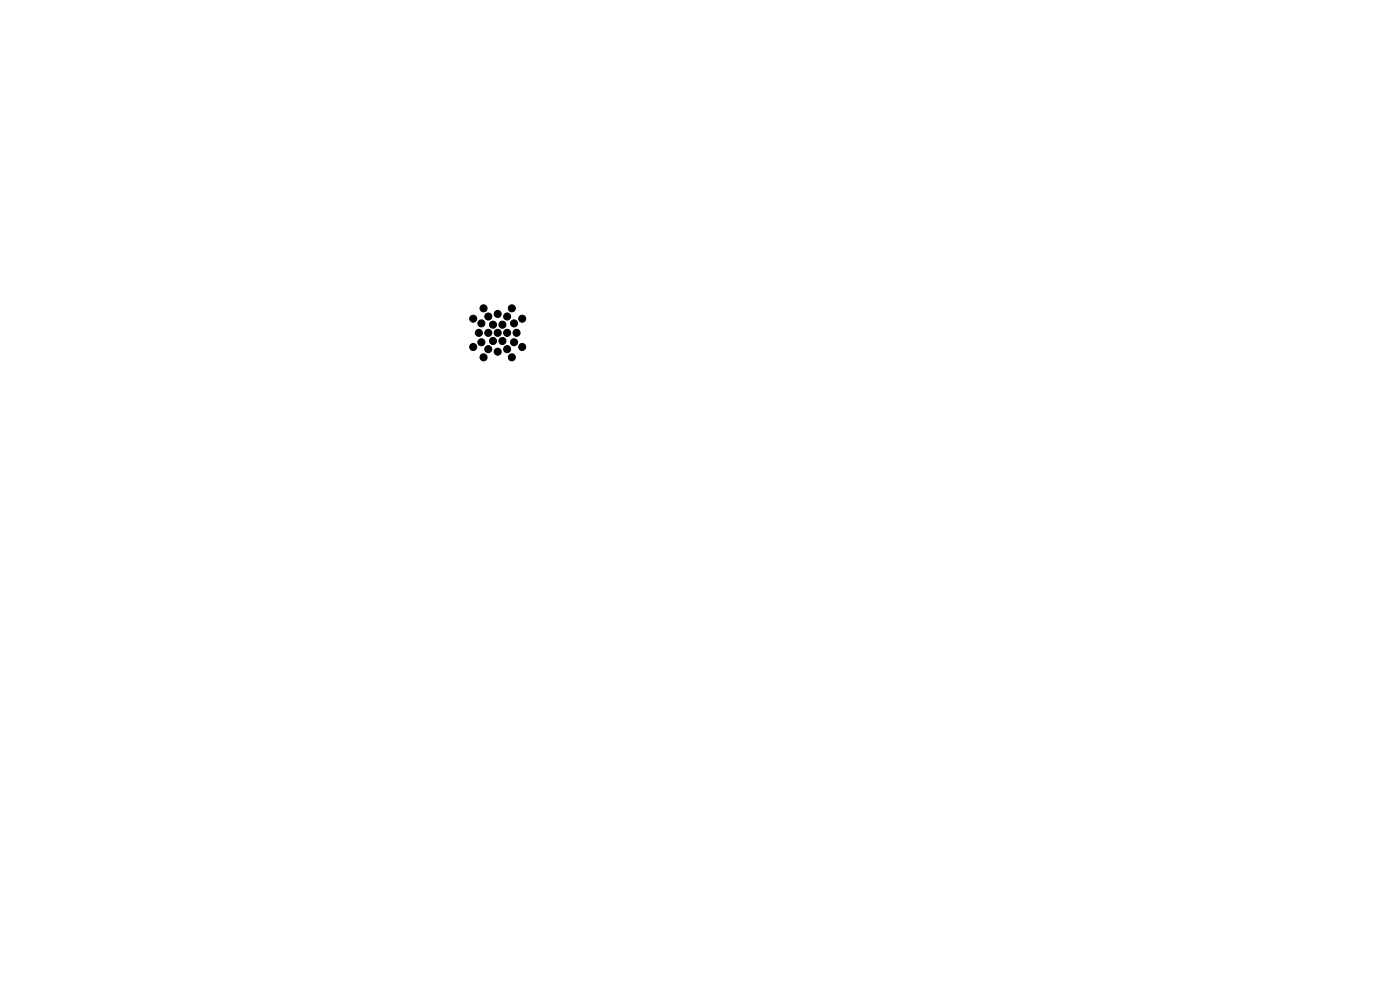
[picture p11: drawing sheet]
<svg xmlns="http://www.w3.org/2000/svg" width="297mm" height="210mm" viewBox="0 0 297 210" stroke-linecap="round" stroke-linejoin="round" font-family="sans-serif">
<g fill="#000" stroke="#000" stroke-width=".21">
<circle cx="100.4" cy="73.6" r=".75"/>
<circle cx="100.4" cy="67.6" r=".75"/>
<circle cx="101.6" cy="70.6" r=".75"/>
<circle cx="102.1" cy="68.6" r=".75"/>
<circle cx="102.1" cy="72.6" r=".75"/>
<circle cx="102.6" cy="75.8" r=".75"/>
<circle cx="102.6" cy="65.4" r=".75"/>
<circle cx="103.6" cy="70.6" r=".75"/>
<circle cx="103.6" cy="74.1" r=".75"/>
<circle cx="103.6" cy="67.1" r=".75"/>
<circle cx="104.6" cy="68.9" r=".75"/>
<circle cx="104.6" cy="72.3" r=".75"/>
<circle cx="105.6" cy="66.6" r=".75"/>
<circle cx="105.6" cy="70.6" r=".75"/>
<circle cx="105.6" cy="74.6" r=".75"/>
<circle cx="106.6" cy="68.9" r=".75"/>
<circle cx="106.6" cy="72.3" r=".75"/>
<circle cx="107.6" cy="70.6" r=".75"/>
<circle cx="107.6" cy="74.1" r=".75"/>
<circle cx="107.6" cy="67.1" r=".75"/>
<circle cx="108.6" cy="75.8" r=".75"/>
<circle cx="108.6" cy="65.4" r=".75"/>
<circle cx="109" cy="68.6" r=".75"/>
<circle cx="109" cy="72.6" r=".75"/>
<circle cx="109.6" cy="70.6" r=".75"/>
<circle cx="110.8" cy="73.6" r=".75"/>
<circle cx="110.8" cy="67.6" r=".75"/>
</g>
</svg>
